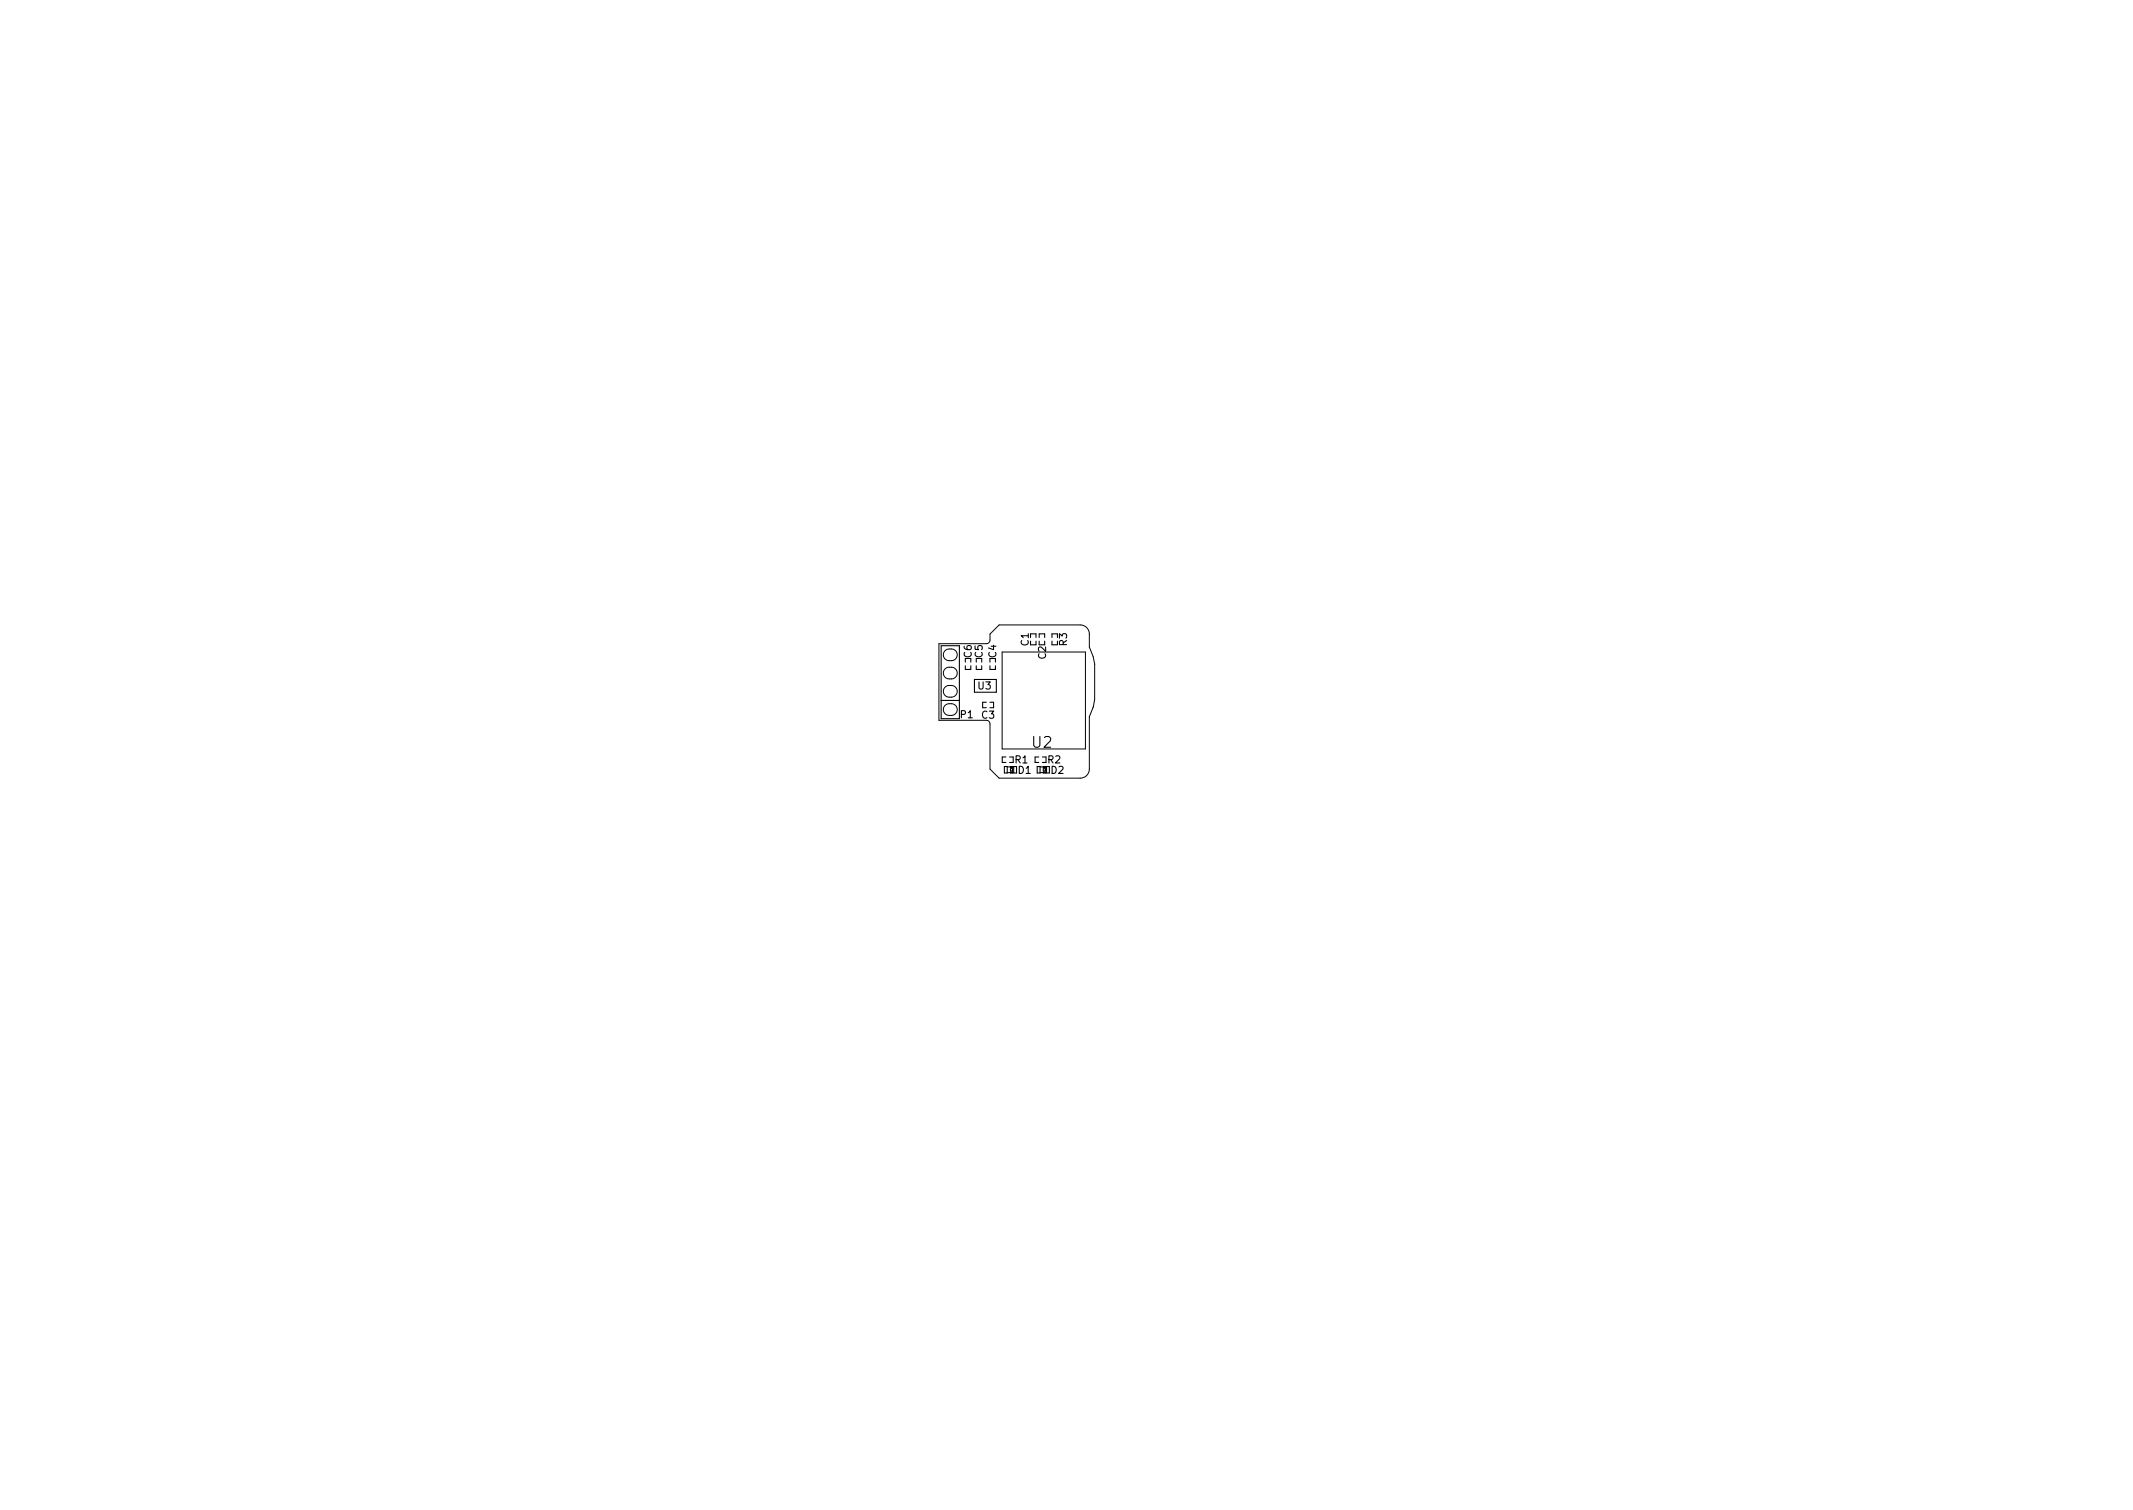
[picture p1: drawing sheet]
<svg xmlns="http://www.w3.org/2000/svg" width="297mm" height="210mm" viewBox="0 0 297 210" stroke-linecap="round" stroke-linejoin="round" font-family="sans-serif">
<defs><g id="words">
<text font-size="2.1" x="143.8" y="104.1">U2</text>
<g font-size="1.4">
<text x="143.2" y="89.9" transform="rotate(-90 143.2 89.9)">C1</text>
<text x="148.6" y="89.9" transform="rotate(-90 148.6 89.9)">R3</text>
<text x="135.3" y="91.6" transform="rotate(-90 135.3 91.6)">C6</text>
<text x="136.2" y="96">U3</text>
<text x="136.8" y="91.6" transform="rotate(-90 136.8 91.6)">C5</text>
<text x="138.7" y="91.6" transform="rotate(-90 138.7 91.6)">C4</text>
<text x="145.7" y="91.8" transform="rotate(-90 145.7 91.8)">C2</text>
<text x="133.8" y="100">P1</text>
<text x="136.7" y="100.1">C3</text>
<text x="141.3" y="106.3">R1</text>
<text x="141.8" y="107.7">D1</text>
<text x="145.9" y="106.3">R2</text>
<text x="146.4" y="107.7">D2</text>
</g>
</g></defs>
<path d="M131.6 98.2l.4-.2h.5a.81 .81 0 0 1 .8 .8 .81 .81 0 0 1-.8 .8h-.3a.81 .81 0 0 1-.8-.5 .81 .81 0 0 1 .2-.9zM131.6 95.7l.4-.2 .5-.1a.81 .81 0 0 1 .8 .9 .81 .81 0 0 1-.8 .8h-.3a.81 .81 0 0 1-.8-.5 .81 .81 0 0 1 .2-.9zM131.6 93.1l.4-.2h.5a.81 .81 0 0 1 .8 .8 .81 .81 0 0 1-.8 .8h-.3a.81 .81 0 0 1-.8-.5 .81 .81 0 0 1 .2-.9zM131.6 90.6l.4-.2h.5a.81 .81 0 0 1 .8 .8 .81 .81 0 0 1-.8 .8h-.3a.81 .81 0 0 1-.8-.5 .81 .81 0 0 1 .2-.9zM139.6 90.8h11.6v13.5h-11.6zM152.2 91.4l-.5-1.3v-1.8a1.27 1.27 0 0 0-1.3-1.3h-11.3l-1.2 1.3v.8a.51 .51 0 0 1-.5 .5h-6.6v10.7h6.6a.51 .51 0 0 1 .5 .5v6.3l1.2 1.3h11.3a1.27 1.27 0 0 0 1.3-1.3v-7.3M152.2 91.4l.2 1v5l-.1 1-.6 1.4" fill="none" stroke="#000" stroke-width=".14"/>
<g fill="none" stroke="#000" stroke-width=".15">
<path d="M131.1 89.9h2.5v10.2h-2.5zM131.1 97.5h2.5M134.4 92.7v.5h.8v-.5M134.4 91.7v.5M135.2 91.7v.5M135.7 94.6h3v1.8h-3zM136 92.7v.5h.7v-.5M136 91.7v.5M136.7 91.7v.5M137.3 97.8h-.5v.7h.5M137.9 97.8h.5v.7h-.5M137.9 92.7v.5h.7v-.5"/>
<path d="M137.9 91.7v.5M138.6 91.7v.5M143.5 88.3h.8v.5M144.3 89.3v.5h-.8M144.7 88.8v-.5h.8v.5M144.7 89.3v.5M145.5 89.3v.5M146.5 89.3v.5h.8M147.3 88.3h-.8v.5M139.9 106.7h.4v.9h-.4zM140.1 105.4h-.5v.8h.5M140.3 106.8h.9"/>
<path d="M140.3 107.6h.9M140.6 106.2h.5M140.6 105.4h.5M140.7 107.5h.3v.1h-.3zM140.7 106.7h.3v.2h-.3zM140.7 107h.3v.3h-.3zM141.2 106.7v.9h.4M144.4 106.7h.4v.9h-.4zM144.7 105.4h-.6v.8h.6M144.8 106.8h.9M144.8 107.6h.9M145.2 106.2h.5"/>
<path d="M145.2 105.4h.5M145.3 107.5h.3v.1h-.3zM145.3 106.7h.3v.2h-.3zM145.3 107h.3v.3h-.3zM145.7 106.7v.9h.4"/>
</g>
<use href="#words"/>
</svg>
